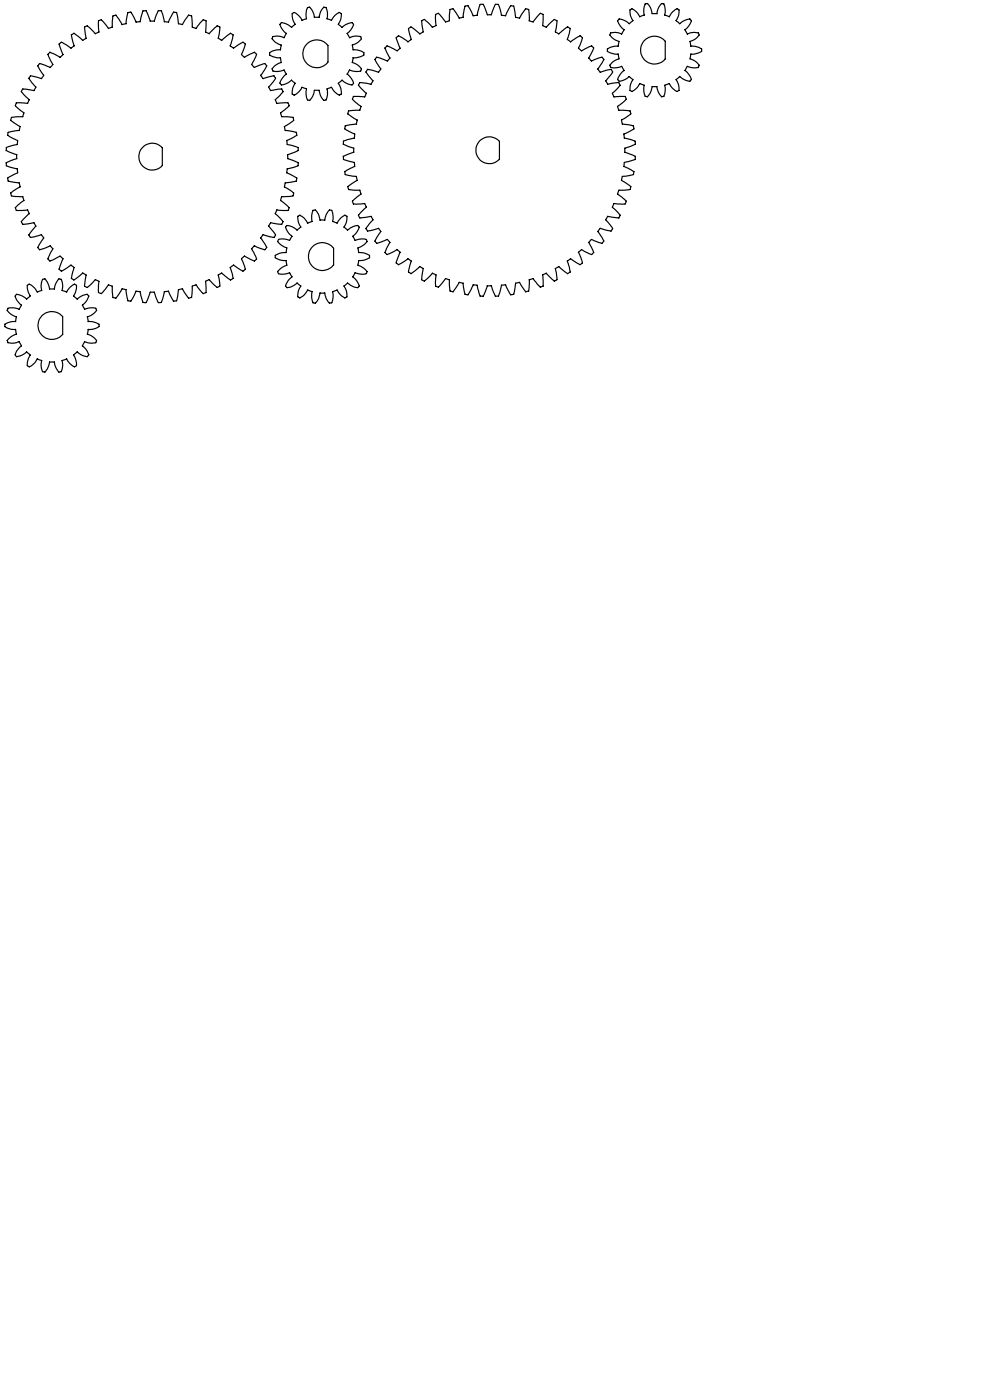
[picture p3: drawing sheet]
<svg xmlns="http://www.w3.org/2000/svg" width="210mm" height="297mm" viewBox="0 0 210 297" stroke-linecap="round" stroke-linejoin="round" font-family="sans-serif">
<path d="M10.3 11.4l.3-.3 2.1 1.1 .7-.6-.9-2.3 .5-.3 2.1 1.2 .6-.4-.6-2.4 .6-.3 1.8 1.5 .7-.4-.3-2.5 .4-.2h.2l.5 .4 1.2 1.3 .8-.4-.2-1.8 .1-.6 .1-.1 .5-.1 1.5 1.8 .8-.3 .2-2.3 .6-.2 1.3 2 .8-.2 .5-2.4h.6l1.1 2.1 .8-.1 .6-2.3h.5h.2l.3 .5 .6 1.7h.8l.5-1.4 .4-.8h.2h.4l.7 2.3 .8 .1 1.2-2.1 .6 .1 .4 2.3 .8 .2 1.3-2 .6 .2 .2 2.3 .8 .3 1.5-1.8 .6 .2-.1 2.4 .8 .4 1.7-1.7 .5 .2-.3 2.4 .7 .5 1.9-1.5 .6 .3-.7 2.3 .7 .5 2-1.2 .5 .3-.8 2.3 .2 .2 .5 .4 2.1-1.1 .4 .4-1 2.2 .5 .6 2-.8h.3l.1 .1 .3 .4-1.3 2 .5 .7 2.3-.6 .4 .5-1.5 2 .4 .6 2.4-.3 .2 .5-1.6 1.8 .3 .6h2.4l.2 .4v.2l-.2 .2-1.6 1.4 .3 .8 2.4 .1 .1 .6-2 1.3 .2 .9 2.4 .4 .1 .6-2.2 1.1 .1 .9 2.3 .6 .1 .6-2.3 .9v.9l2.3 .8v.5l-.1 .2-.8 .3-1.5 .3-.1 .9 2.2 1.1-.1 .6-2.4 .4-.2 .8 .8 .5a1.6 1.6 0 0 1 1.2 1.1l-.1 .4h-.4l-2 .1-.3 .8 1.8 1.6-.2 .6-2.4-.2v.1l-.3 .7 1.6 1.7-.2 .6-2.4-.4-.4 .7 1.5 1.9-.3 .5-1-.1-1.4-.4-.5 .7 .9 1.2 .4 .9-.4 .4-2.3-.9-.5 .7 1 2.1-.4 .5-2.1-1.1-.5 .4-.2 .2 .8 2.2-.5 .4-2-1.3-.7 .6 .6 1.7 .1 .6-.2 .1-.4 .2-1.9-1.5-.7 .4 .3 2.4-.5 .3-1.7-1.7-.7 .3v2.5l-.6 .2-1.5-1.9-.7 .3-.3 2.4-.5 .1-1.4-1.9-.8 .2-.4 2.3-.7 .1-1.1-2.1-.8 .1-.7 2.3h-.6l-.9-2.2h-.8l-.9 2.2h-.7l-.4-1.4a.82 .82 0 0 0-1-1l-.8 1.6a.59 .59 0 0 1-.9 .4l-.3-.9-.2-1.4-.8-.2-1.4 1.9-.5-.1-.2-2.4-.8-.3-1.5 1.9-.6-.2 .1-2.4-.5-.3-.3-.1-1.7 1.7-.6-.3 .4-2.4-.7-.3-1.9 1.4-.4-.2-.2-.1 .1-.6 .5-1.7-.6-.6-1.8 1.2-.3 .1-.2-.1-.3-.3 .9-2.2-.7-.6-2.1 1.1-.4-.5 1-2.1-.5-.7-2.3 .9-.4-.5 1.3-2-.1-.2-.4-.5-2.3 .6-.4-.6 1.5-1.8-.4-.8-2.4 .4-.3-.6 1.7-1.7-.3-.8-2.4 .2-.3-.6 1.9-1.6-.3-.8h-.9a1.38 1.38 0 0 1-1.5-.4l-.1-.3 2-1.4-.2-.8-2.4-.4-.1-.6 2.1-1.1v-.3v-.6l-2.4-.6v-.7l2.3-.8v-.9l-2.3-.9v-.6l2.4-.6v-.9l-2.1-1.2 .1-.5 2.4-.4 .2-.9-2-1.3v-.1l.1-.5 2.4-.1 .3-.8-1.4-1.1-.5-.5 .1-.1 .2-.5 2.4 .1 .3-.7-1.7-1.8 .3-.5 2.4 .3 .2-.3 .2-.4-1.5-1.9 .4-.5 2.3 .6 .5-.7-1.3-2 .2-.3 .2-.2 2.3 .8 .5-.6-.8-1.6-.2-.6zM59.7 4.8l1.3 .4 .8 .6 .8-.7-.1-.2a2.58 2.58 0 0 1-.4-2.1 .59 .59 0 0 1 1 .3l.7 .7 .3 .5 .9-.3-.1-1.1a1.33 1.33 0 0 1 .5-1.4h.2a2.63 2.63 0 0 1 1.1 2.2h1a2.75 2.75 0 0 1 1.1-2.2 .6 .6 0 0 1 .6 .9v1.6l.9 .3a2.88 2.88 0 0 1 1.8-1.6l.2 .1a2.65 2.65 0 0 1-.5 2.3l.8 .7a2.81 2.81 0 0 1 2.2-.9 .58 .58 0 0 1-.1 1l-1.1 1.2 .6 .9a2.73 2.73 0 0 1 2.4-.1v.2a2.61 2.61 0 0 1-1.9 1.5l.2 1h.5a2.36 2.36 0 0 1 1.8 .7 .62 .62 0 0 1-.7 .7l-.8 .2h-.8l-.2 1.1a2.45 2.45 0 0 1 1.9 1.5 .64 .64 0 0 1-.9 .4l-1.5-.4-.6 .9 .8 .8a1.16 1.16 0 0 1 .5 1.3l-.1 .1a2.57 2.57 0 0 1-2.2-.9l-.8 .7a2.63 2.63 0 0 1 .5 2.3l-.2 .1a2.86 2.86 0 0 1-1.8-1.6l-.9 .4a2.68 2.68 0 0 1-.4 2.3l-.2 .1a2.63 2.63 0 0 1-1.1-2.1h-1a2.75 2.75 0 0 1-1.1 2.1 .6 .6 0 0 1-.6-.8v-1.6l-.9-.4-.6 .9a1.13 1.13 0 0 1-1.3 .7l-.1-.1a2.65 2.65 0 0 1 .5-2.3l-.8-.7-.8 .6a1.22 1.22 0 0 1-1.5 .2l-.1-.1a2.73 2.73 0 0 1 1.3-2l-.4-.9-.6 .2a2.59 2.59 0 0 1-1.9 0l-.1-.3a2.61 2.61 0 0 1 2-1.4l-.2-1.1h-1.1a1.23 1.23 0 0 1-1.2-.7v-.1a1.59 1.59 0 0 1 1.5-.8h.8v-.4a.61 .61 0 0 0 0-.7 .61 .61 0 0 0-.6-.2 1.43 1.43 0 0 1-1.1-1.3l.1-.2a3.3 3.3 0 0 1 2.4 .2l.4-.9-.7-.8a1.16 1.16 0 0 1-.5-1.3zM65.1 9.3a2.95 2.95 0 0 1 4.5 .4v3.5a2.95 2.95 0 0 1-4.3 .5 2.95 2.95 0 0 1-.2-4.4zM81.9 9.9l.2-.2 2.1 1.1 .2-.1a.57 .57 0 0 0 .2-1l-.4-1.1a.64 .64 0 0 1 .3-1l.8 .4 1.2 .9 .7-.5-.5-2.1v-.3l.5-.3 1.8 1.5 .8-.4-.4-2.4 .6-.3 1.7 1.7 .5-.2 .3-.2-.1-2.3 .6-.3 1.5 1.9 .8-.3 .2-2.4 .5-.1 .3 .2 1.1 1.7 .7-.1 .5-2.4 .7-.1 1.1 2.1 .8-.1 .7-2.3h.6l.9 2.2h.8l.9-2.2h.6l.3 .9 .4 1.4 .8 .1 1.1-2.1 .7 .1 .5 2.4 .7 .1 1.4-1.9 .5 .1 .2 2.4 .8 .3 1.5-1.9 .6 .3-.1 2.3 .6 .3 .2 .1 1.7-1.7 .5 .3-.3 2.4 .7 .4 1.9-1.5 .5 .3-.1 .9-.5 1.5 .7 .5 2-1.3 .3 .1 .2 .3-.8 2.2 .7 .6 1.5-.9 .7-.1 .3 .4-1 2.1 .1 .1 .4 .5 2.3-.8 .4 .5-1.3 2 .5 .7 2.3-.6 .3 .4 .1 .2-.2 .2-1.3 1.6 .4 .8 2.4-.4 .3 .6-1.7 1.7 .3 .7h2.4l.3 .6-1.9 1.5 .2 .7 2.5 .2 .1 .6-2 1.4 .2 .7 2.4 .5 .1 .6-2.2 1.1 .1 .9 1.5 .3 .8 .3 .1 .2v.5l-2.3 .8v.9l2.3 .9-.1 .6-1.4 .5a.82 .82 0 0 0-1 1l1.6 .8a.59 .59 0 0 1 .5 .9l-.9 .2-1.5 .2-.2 .9 2 1.3-.1 .6-2.4 .2-.3 .8 1.9 1.5-.3 .6h-2.4l-.3 .7 1.7 1.6-.3 .6-2.4-.3-.4 .6 1.3 1.7 .2 .3-.1 .2-.3 .3-2.3-.6-.5 .7 1.3 2-.4 .5-2.3-.8-.1 .1-.4 .5 1 2.2-.4 .4-2.1-1.1-.7 .6 .8 2.3-.4 .3-2.1-1.2-.7 .5 .7 2.3-.6 .4-1.9-1.6-.7 .5 .3 2.1-.1 .3-.4 .3-1.7-1.7-.8 .3v2.4l-.5 .2-1.5-1.8-.7 .2-.3 2.4-.6 .2-1.3-2-.8 .2-.4 2.3-.7 .1-1.1-2.1-.8 .1-.7 2.3-.5 .1-.5-.8-.5-1.5h-.8l-.9 2.3-.7-.1-.6-2.3-.8-.1-1.2 2.1-.6-.1-.4-2.3-.8-.2-1.3 2-.6-.2-.3-2.4-.7-.2-1.5 1.8-.6-.2 .1-2.4-.8-.3-1.7 1.7-.4-.3-.2-.1 .1-.8 .3-1.5-.8-.5-1.8 1.6-.6-.4 .6-2.4-.7-.4-2 1.3-.5-.4 .9-2.3-.2-.1-.5-.5-2.1 1.1-.5-.4 1.1-2.2-.5-.6-2.3 .8-.2-.2-.2-.3 1.3-2-.5-.7-2.3 .6-.4-.5 1.5-1.9-.1-.2-.3-.5-2.4 .3-.3-.6 1.7-1.6-.3-.8-2.4 .1-.2-.5 1.8-1.6-.3-.8-2.4-.2-.1-.4v-.2l2-1.3-.2-.9-2.4-.4-.1-.6 2.1-1.1v-.8l-2.4-.7v-.6l2.2-.9v-.9l-2.2-.8v-.7l2.4-.6v-.8l-2.1-1.2 .1-.5 2.4-.5 .2-.8-2-1.3v-.4l.1-.3 2.4-.1 .3-.8-1.2-.9-.6-.7 .2-.5 2.4 .1 .1-.3 .2-.5-1.7-1.7 .3-.6 2.4 .4 .4-.8-1.5-1.8 .4-.6 2.3 .6 .5-.7-1.3-2 .3-.4 .1-.1 .6 .2 1.7 .6 .5-.6-1.1-2.1zM131.3 4l1.3 .4 .9 .6 .8-.6-.2-.2a2.58 2.58 0 0 1-.4-2.2l.2-.1a2.81 2.81 0 0 1 1.8 1.7l1-.4-.1-1.3 .2-1.1h.3a.58 .58 0 0 1 .7 .6l.5 1.5h1a2.75 2.75 0 0 1 1.1-2.1 .6 .6 0 0 1 .6 .8v1.6l1 .4a2.88 2.88 0 0 1 1.7-1.7l.2 .1a2.65 2.65 0 0 1-.5 2.4l.8 .6 .9-.6a1.2 1.2 0 0 1 1.4-.2l.1 .1a2.73 2.73 0 0 1-1.3 2l.5 .9a2.73 2.73 0 0 1 2.4-.1l.1 .2a2.61 2.61 0 0 1-1.9 1.5l.1 1a3 3 0 0 1 2.3 .7 .62 .62 0 0 1-.7 .8l-.7 .2h-.9l-.1 1a2.71 2.71 0 0 1 1.9 1.4l-.1 .3a2.78 2.78 0 0 1-2.4-.1l-.5 .9 .7 .7a1.16 1.16 0 0 1 .5 1.4h-.1a2.66 2.66 0 0 1-2.2-.9l-.8 .7a2.63 2.63 0 0 1 .5 2.3 .59 .59 0 0 1-1-.2l-.9-1.3-1 .4a3 3 0 0 1-.3 2.4h-.3a2.63 2.63 0 0 1-1.1-2.1h-1a2.75 2.75 0 0 1-1.1 2.1 .6 .6 0 0 1-.6-.8l.1-1.6-1-.4a2.95 2.95 0 0 1-1.8 1.7l-.2-.2a2.65 2.65 0 0 1 .6-2.3l-.8-.7a2.81 2.81 0 0 1-2.2 .9 .58 .58 0 0 1 0-1l1.1-1.1-.5-.9-.5 .1a2.59 2.59 0 0 1-1.9 0l-.1-.3a2.61 2.61 0 0 1 1.9-1.4l-.2-1-1-.1a1.23 1.23 0 0 1-1.3-.7v-.1a1.59 1.59 0 0 1 1.5-.8h.8l.1-.4a.61 .61 0 0 0 0-.7 .61 .61 0 0 0-.6-.2 1.43 1.43 0 0 1-1.2-1.3l.1-.2a3.2 3.2 0 0 1 2.4 .2l.5-.9-.8-.7a1.16 1.16 0 0 1-.4-1.4zM136.6 8.6a3 3 0 0 1 4.5 .1v3.8a2.96 2.96 0 0 1-4.2 .4 2.96 2.96 0 0 1-.3-4.3zM30.3 31.2a2.78 2.78 0 0 1 4.1 .2v3.7a2.84 2.84 0 0 1-4.1 .2 2.84 2.84 0 0 1 0-4.1zM101.8 29.8a2.9 2.9 0 0 1 4.1 .2v3.8a2.86 2.86 0 0 1-4.1 .1 2.86 2.86 0 0 1 0-4.1zM60.7 47.9a2.69 2.69 0 0 1 2.3 .9l.8-.6a2.73 2.73 0 0 1-.5-2.4l.2-.1a2.58 2.58 0 0 1 1.8 1.6l.9-.3-.1-1.1a1.42 1.42 0 0 1 .5-1.3 .61 .61 0 0 1 .8 .6l.5 1.5h1a2.75 2.75 0 0 1 1.1-2.1 .61 .61 0 0 1 .6 .8v1.6l.9 .3 .3-.4a2.43 2.43 0 0 1 1.5-1.2 .48 .48 0 0 1 .3 .7l-.2 .8-.4 1 .7 .6 .2-.2a2.66 2.66 0 0 1 2.1-.7l.1 .1a2.08 2.08 0 0 1-1.1 1.9l-.2 .2 .5 .9 .3-.1a2.5 2.5 0 0 1 2.2 0v.2a1.39 1.39 0 0 1-1.1 1.2l-.8 .3 .2 1h.2a2.62 2.62 0 0 1 2.1 .7v.2a2.73 2.73 0 0 1-2.3 .8l-.2 1 1 .4a1.2 1.2 0 0 1 .9 1.2v.1a2.85 2.85 0 0 1-2.5-.1l-.5 .8a2.94 2.94 0 0 1 1.3 2.1l-.1 .2a3.6 3.6 0 0 1-2.3-.9l-.7 .6 .1 .2a2.55 2.55 0 0 1 .4 2.1 .65 .65 0 0 1-1-.2l-1-1.3-.9 .4v1.8l-.2 .5-.2 .1a.58 .58 0 0 1-.8-.6l-.5-1.5h-1a2.75 2.75 0 0 1-1.1 2.1 .61 .61 0 0 1-.6-.8v-1.6l-.9-.4a2.69 2.69 0 0 1-1.8 1.6l-.2-.1a2.7 2.7 0 0 1 .5-2.3l-.8-.7-.4 .4a1.98 1.98 0 0 1-1.9 .5 .62 .62 0 0 1 .2-1l1-1.2-.5-.8-1 .2a1.15 1.15 0 0 1-1.4-.2l-.1-.2a2.73 2.73 0 0 1 2-1.4l-.2-1a2.73 2.73 0 0 1-2.3-.8v-.2a2.73 2.73 0 0 1 2.3-.7l.2-1-1-.5a1.22 1.22 0 0 1-1-1 .59 .59 0 0 1 1-.4l1.5 .3 .5-.9a2.94 2.94 0 0 1-1.3-2zM66.1 52.5a2.97 2.97 0 0 1 4.7 .2v3.5a2.97 2.97 0 0 1-4.3 .6 2.97 2.97 0 0 1-.4-4.3zM3.5 62.5h.3a3.5 3.5 0 0 1 1.8 1l.8-.7-.2-.5a2.34 2.34 0 0 1-.3-1.8l.2-.2a2.79 2.79 0 0 1 1.8 1.6l1-.3a2.9 2.9 0 0 1 .2-2.4 .67 .67 0 0 1 .9 .6l.5 1.5h1l.3-1a1.19 1.19 0 0 1 .9-1.1l.3 .1a3.5 3.5 0 0 1 .2 2.3l.9 .3 .6-.8a1.13 1.13 0 0 1 1.3-.7l.1 .1a2.65 2.65 0 0 1-.5 2.3l.8 .7 .9-.7a1.16 1.16 0 0 1 1.4-.2l.1 .2-.3 .8-1 1.1 .5 .9 .7-.2a1.97 1.97 0 0 1 1.7 .1 .6 .6 0 0 1-.5 1l-.6 .4-.8 .3 .2 1a3 3 0 0 1 2.3 .7v.4l-.7 .4-.8 .2h-.8l-.2 1 .8 .3a2.18 2.18 0 0 1 1.2 1.2l-.2 .3a3.6 3.6 0 0 1-2.3-.2l-.5 .9a3.3 3.3 0 0 1 1.3 1.9l-.2 .2a1.38 1.38 0 0 1-1.6-.4l-.6-.5-.5 .5-.3 .2 .4 .7a2.04 2.04 0 0 1 .1 1.6 .59 .59 0 0 1-1-.2l-.7-.8-.3-.5-.9 .4a2.9 2.9 0 0 1-.3 2.4 .64 .64 0 0 1-.9-.6l-.3-.7-.2-.8h-1l-.1 .5a2.49 2.49 0 0 1-.9 1.6h-.3a1.27 1.27 0 0 1-.5-1.3l.2-1.1-1-.4a2.49 2.49 0 0 1-1.8 1.6 .61 .61 0 0 1-.3-.9l.6-1.5-.8-.7a2.82 2.82 0 0 1-2.2 1l-.1-.2a3.4 3.4 0 0 1 1.2-2.1l-.4-.8-.3 .1a2.57 2.57 0 0 1-2.1 0l-.1-.2a2.01 2.01 0 0 1 1.4-1.3l.5-.2-.2-1a2.88 2.88 0 0 1-2.3-.7v-.3a2.61 2.61 0 0 1 2.3-.7l.2-1a2.99 2.99 0 0 1-1.9-1.4v-.1a.64 .64 0 0 1 .9-.4l1.6 .3 .5-.9-.4-.3a1.98 1.98 0 0 1-.9-1.7zM8.8 67.1a3 3 0 0 1 4.5 .1v3.7a2.96 2.96 0 0 1-4.2 .4 2.96 2.96 0 0 1-.3-4.2z" fill="none" stroke="#000" stroke-width=".25"/>
</svg>
